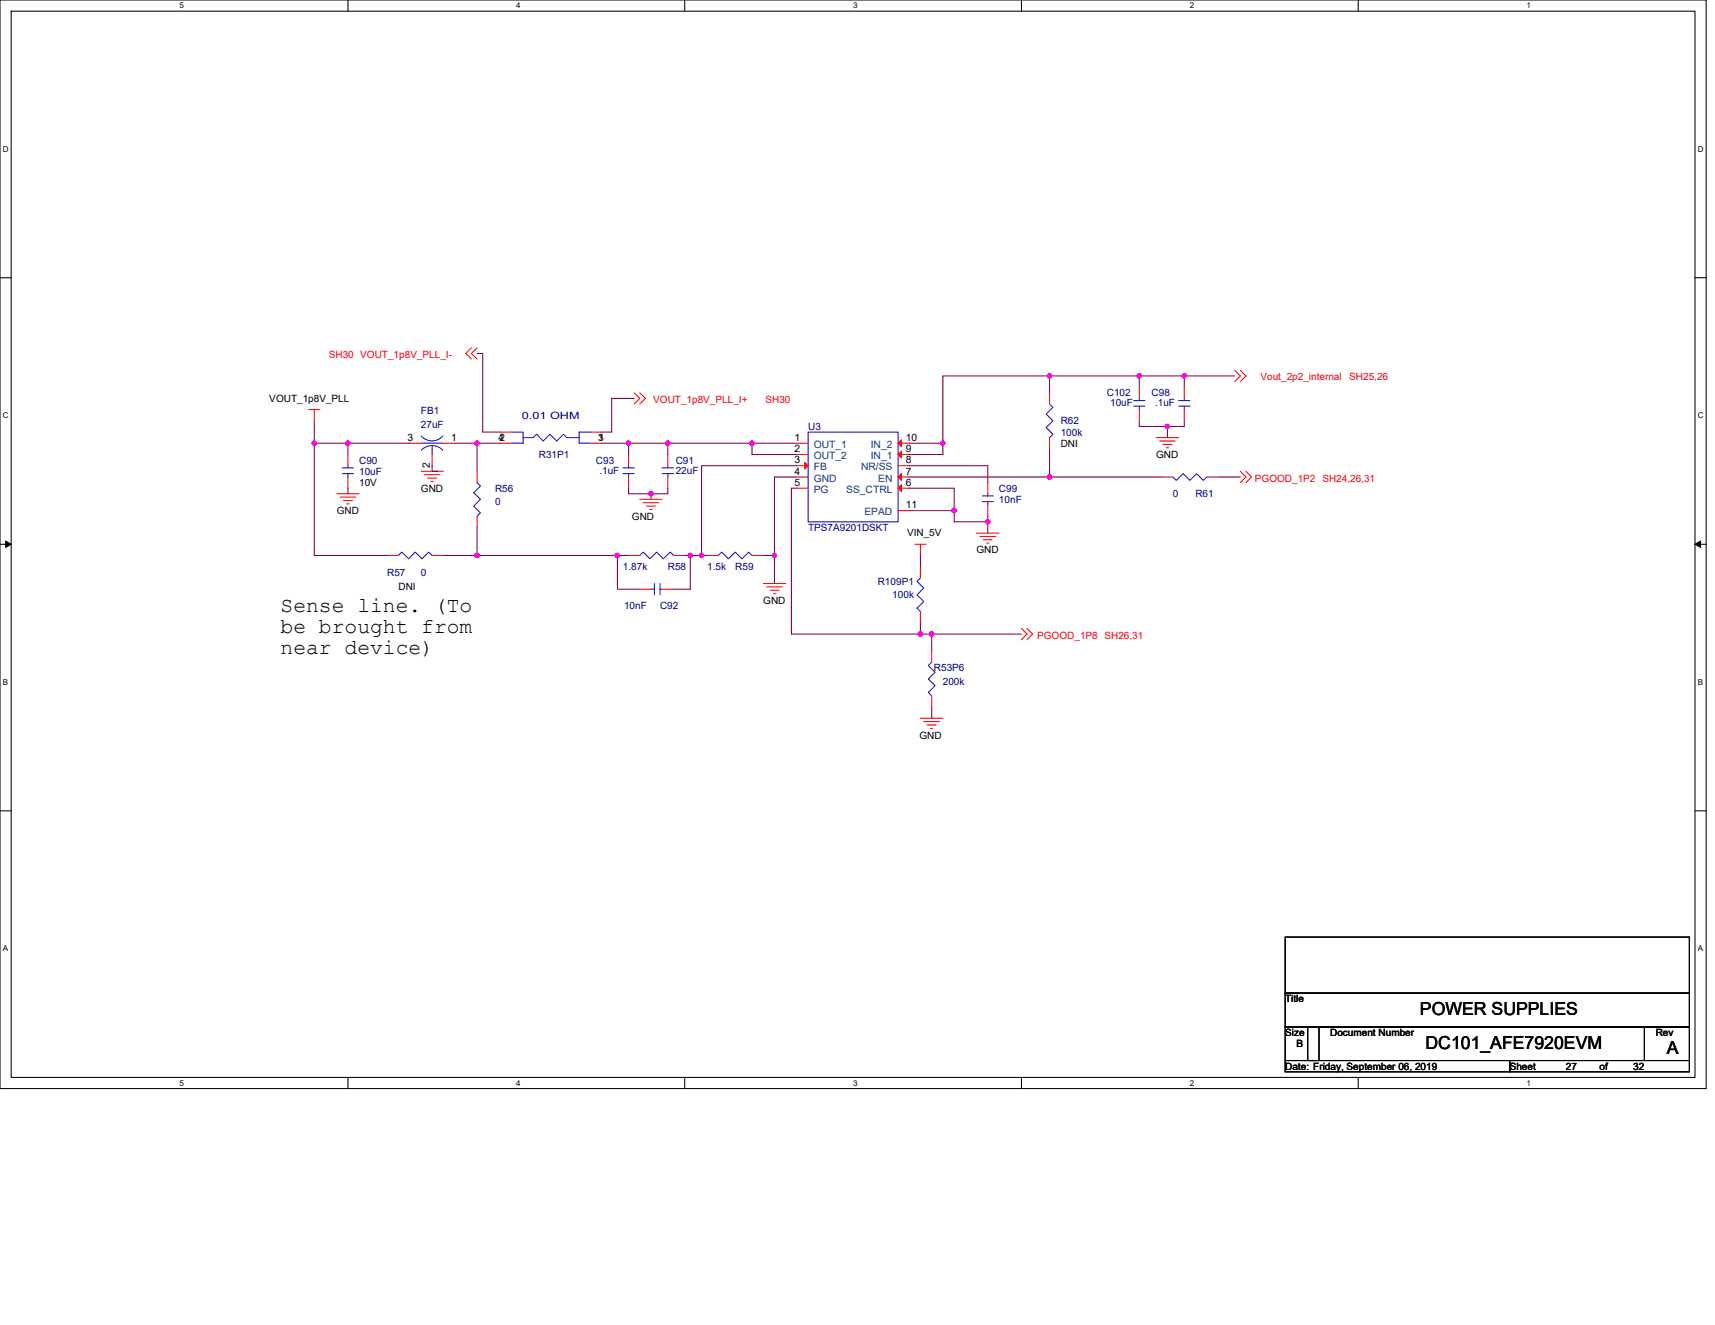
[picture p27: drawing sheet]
<svg xmlns="http://www.w3.org/2000/svg" width="279mm" height="216mm" viewBox="0 0 279 216" stroke-linecap="round" stroke-linejoin="round" font-family="sans-serif">
<defs><g id="words">
<g font-size="3.5">
<text x="45.7" y="99.7">Sense line. (To</text>
<text x="45.7" y="103.2">be brought from</text>
<text x="45.7" y="106.6">near device)</text>
</g>
<g font-size="2.9">
<text x="231.3" y="165.4">POWER SUPPLIES</text>
<text x="232.2" y="170.9">DC101_AFE7920EVM</text>
<text x="271.6" y="171.8">A</text>
</g>
<g font-size="1.7">
<text x="66.4" y="71.8">3</text>
<text x="73.5" y="71.8">1</text>
<text x="129.5" y="71.8">1</text>
<text x="147.6" y="71.8">10</text>
<text x="70" y="76.3" transform="rotate(-90 70 76.3)">2</text>
<text x="129.5" y="73.7">2</text>
<text x="129.5" y="75.5">3</text>
<text x="129.5" y="77.3">4</text>
<text x="147.6" y="75.5">8</text>
<text x="147.6" y="77.3">7</text>
<text x="147.6" y="73.7">9</text>
<text x="129.5" y="79.2">5</text>
<text x="147.6" y="79.2">6</text>
<text x="147.6" y="82.8">11</text>
</g>
<g font-size="1.7" fill="#004080">
<text x="132.6" y="73">OUT_1</text>
<text x="132.6" y="74.8">OUT_2</text>
<text x="132.6" y="76.6">FB</text>
<text x="140.3" y="76.6">NR/SS</text>
<text x="141.9" y="73">IN_2</text>
<text x="141.9" y="74.8">IN_1</text>
<text x="132.6" y="78.5">GND</text>
<text x="132.6" y="80.3">PG</text>
<text x="137.9" y="80.3">SS_CTRL</text>
<text x="140.8" y="83.9">EPAD</text>
<text x="143.1" y="78.5">EN</text>
</g>
<g font-size="1.6" fill="#f00">
<text x="53.6" y="58.4">SH30 VOUT_1p8V_PLL_I-</text>
<text x="106.4" y="65.7">VOUT_1p8V_PLL_I+</text>
<text x="124.7" y="65.7">SH30</text>
<text x="205.4" y="62">Vout_2p2_internal</text>
<text x="219.8" y="62">SH25,26</text>
<text x="204.4" y="78.5">PGOOD_1P2 SH24,26,31</text>
<text x="169" y="104.1">PGOOD_1P8 SH26,31</text>
</g>
<g font-size="1.6">
<text x="43.9" y="65.5">VOUT_1p8V_PLL</text>
<text x="81.2" y="71.9">4</text>
<text x="81.4" y="71.9">2</text>
<text x="97.5" y="71.9">1</text>
<text x="97.5" y="71.9">3</text>
<text x="172.8" y="72.8">DNI</text>
<text x="188.4" y="74.6">GND</text>
<text x="54.9" y="83.8">GND</text>
<text x="58.5" y="79.2">10V</text>
<text x="68.6" y="80.1">GND</text>
<text x="103" y="84.7">GND</text>
<text x="147.8" y="87.4">VIN_5V</text>
<text x="159.1" y="90.2">GND</text>
<text x="64.9" y="96.2">DNI</text>
<text x="124.4" y="98.4">GND</text>
<text x="149.8" y="120.4">GND</text>
<text x="209.4" y="163.3">Title</text>
<text x="209.4" y="168.8">Size</text>
<text x="211.2" y="170.6">B</text>
<text x="216.7" y="168.8">Document Number</text>
<text x="269.7" y="168.8">Rev</text>
<text x="209.4" y="174.3">Date: Friday, September 06, 2019</text>
<text x="246" y="174.3">Sheet</text>
<text x="255.1" y="174.3">27</text>
<text x="260.6" y="174.3">of</text>
<text x="266.1" y="174.3">32</text>
</g>
<g font-size="1.6" fill="#000080">
<text x="180.3" y="64.6">C102</text>
<text x="187.6" y="64.6">C98</text>
<text x="68.6" y="67.5">FB1</text>
<text x="68.6" y="69.7">27uF</text>
<text x="85" y="68.2">0.01 OHM</text>
<text x="131.7" y="70.1">U3</text>
<text x="172.8" y="69.1">R62</text>
<text x="172.8" y="71">100k</text>
<text x="180.9" y="66.2">10uF</text>
<text x="188.2" y="66.2">.1uF</text>
<text x="58.5" y="75.5">C90</text>
<text x="58.5" y="77.4">10uF</text>
<text x="87.8" y="74.6">R31P1</text>
<text x="97.1" y="75.5">C93</text>
<text x="97.6" y="77.2">.1uF</text>
<text x="110.1" y="75.5">C91</text>
<text x="110.1" y="77.2">22uF</text>
<text x="80.6" y="80.1">R56</text>
<text x="80.6" y="82.3">0</text>
<text x="162.8" y="80.1">C99</text>
<text x="162.8" y="81.9">10nF</text>
<text x="191.1" y="81">0</text>
<text x="194.8" y="81">R61</text>
<text x="131.7" y="86.5">TPS7A9201DSKT</text>
<text x="63.1" y="93.8">R57</text>
<text x="68.6" y="93.8">0</text>
<text x="101.5" y="92.9">1.87k</text>
<text x="108.8" y="92.9">R58</text>
<text x="115.2" y="92.9">1.5k</text>
<text x="119.8" y="92.9">R59</text>
<text x="143" y="95.3">R109P1</text>
<text x="101.7" y="99.3">10nF</text>
<text x="107.5" y="99.3">C92</text>
<text x="145.4" y="97.5">100k</text>
<text x="152.1" y="109.4">R53P6</text>
<text x="153.6" y="111.6">200k</text>
</g>
<g font-size="1.3">
<text x="29.3" y="1.4">5</text>
<text x="84.1" y="1.4">4</text>
<text x="139" y="1.4">3</text>
<text x="193.8" y="1.4">2</text>
<text x="248.7" y="1.4">1</text>
<text x=".5" y="24.7">D</text>
<text x="276.6" y="24.7">D</text>
<text x=".5" y="68.2">C</text>
<text x="276.6" y="68.2">C</text>
<text x=".5" y="111.6">B</text>
<text x="276.6" y="111.6">B</text>
<text x=".5" y="155">A</text>
<text x="276.6" y="155">A</text>
<text x="29.3" y="176.9">5</text>
<text x="84.1" y="176.9">4</text>
<text x="139" y="176.9">3</text>
<text x="193.8" y="176.9">2</text>
<text x="248.7" y="176.9">1</text>
</g>
</g></defs>
<path d="M0 0h278v177.4h-278zM1.8 1.8h274.3v173.8h-274.3z" fill="none" stroke="#000" stroke-width=".17"/>
<g fill="#fff">
<path d="M29.3 .2h.7v1.5h-.7z"/>
<path d="M29.3 175.7h.7v1.5h-.7z"/>
</g>
<path d="M56.7 0v1.8M56.7 175.6v1.8" fill="none" stroke="#000" stroke-width=".17"/>
<g fill="#fff">
<path d="M84.1 .2h.7v1.5h-.7z"/>
<path d="M84.1 175.7h.7v1.5h-.7z"/>
</g>
<path d="M111.5 0v1.8M111.5 175.6v1.8" fill="none" stroke="#000" stroke-width=".17"/>
<g fill="#fff">
<path d="M139 .2h.7v1.5h-.7z"/>
<path d="M139 175.7h.7v1.5h-.7z"/>
</g>
<path d="M166.4 0v1.8M166.4 175.6v1.8" fill="none" stroke="#000" stroke-width=".17"/>
<g fill="#fff">
<path d="M193.8 .2h.8v1.5h-.8z"/>
<path d="M193.8 175.7h.8v1.5h-.8z"/>
</g>
<path d="M221.3 0v1.8M221.3 175.6v1.8" fill="none" stroke="#000" stroke-width=".17"/>
<g fill="#fff">
<path d="M248.7 .2h.7v1.5h-.7z"/>
<path d="M248.7 175.7h.7v1.5h-.7z"/>
<path d="M.5 23.5h.9v1.5h-.9z"/>
<path d="M276.6 23.5h1v1.5h-1z"/>
<path d="M.5 67h.9v1.4h-.9z"/>
<path d="M276.6 67h1v1.4h-1z"/>
</g>
<path d="M0 45.3h1.8M276.1 45.3h1.9" fill="none" stroke="#000" stroke-width=".17"/>
<g fill="#fff">
<path d="M.5 110.4h.8v1.5h-.8z"/>
<path d="M276.6 110.4h.9v1.5h-.9z"/>
</g>
<path d="M0 88.7h1.8M276.1 88.7h1.9" fill="none" stroke="#000" stroke-width=".17"/>
<path d="M.9 88.2l.9 .5-.9 .5zM276.1 88.7l1-.5v1z" fill="#000" stroke="#000" stroke-width=".16"/>
<g fill="#fff">
<path d="M.5 153.8h.8v1.5h-.8z"/>
<path d="M276.6 153.8h.9v1.5h-.9z"/>
</g>
<path d="M0 132.1h1.8M276.1 132.1h1.9M209.4 152.7h65.8v9.1h-65.8zM209.4 161.8h65.8v5.5h-65.8zM209.4 167.3h5.5v5.5h-5.5zM209.4 172.8h36.6v1.8h-36.6zM213 167.3h54.9v5.5h-54.9zM246 172.8h29.2v1.8h-29.2zM267.9 167.3h7.3v5.5h-7.3z" fill="none" stroke="#000" stroke-width=".17"/>
<g fill="none" stroke="#f00" stroke-width=".17">
<path d="M76.8 56.7l-.9 .9 .9 .9M77.7 56.7l-.9 .9 .9 .9M50.3 66.7h1.8M51.2 66.7v1.9M56.7 74.1v1.8M56.7 77.7v1.8M66.7 72.2h1.9M68.6 76.8h3.6M69.1 77.3h2.6M69.7 77.9h1.4M70.2 78.4h.4M70.4 74.1v1.8"/>
<path d="M72.2 72.2h1.9M77.7 76.8v1.8M81.6 72.2h1.8M81.6 70.4h1.8M96.2 72.2h1.8M96.2 70.4h1.8M102.4 74.1v1.8M102.4 77.7v1.8M103.3 64l.9 .9-.9 .9M104.2 64l1 .9-1 .9M108.8 74.1v1.8M108.8 77.7v1.8"/>
<path d="M129.8 72.2h1.9M129.8 74.1h1.9M129.8 75.9h1.9M129.8 77.7h1.9M129.8 79.5h1.9M146.3 72.2h1.8M146.3 74.1h1.8M146.3 75.9h1.8M146.3 77.7h1.8M146.3 79.5h1.8M160.9 78.6v1.9M171 71.3v1.9"/>
<path d="M171 64v1.8M185.6 63.1v1.8M185.6 66.7v1.9M188.4 71.3h3.6M188.9 71.9h2.6M189.3 77.7h1.8M189.5 72.4h1.4M190 73h.4M192.9 63.1v1.8M192.9 66.7v1.9M196.6 77.7h1.8M201.2 60.3l.9 1-.9 .9"/>
<path d="M202.1 76.8l.9 .9-.9 .9M202.1 60.3l.9 1-.9 .9M203 76.8l.9 .9-.9 .9M54.9 80.5h3.6M55.4 81h2.6M55.9 81.6h1.5M56.5 82.1h.4M63.1 90.5h1.8M70.4 90.5h1.8M77.7 84.1v1.8M102.4 90.5h1.8M104.2 81.4h3.7"/>
<path d="M104.2 96h1.9M104.8 81.9h2.5M105.3 82.5h1.5M105.9 83h.3M107.9 96h1.8M109.7 90.5h1.8M115.2 90.5h1.8M122.5 90.5h1.9M124.4 95.1h3.6M124.9 95.6h2.6M125.5 96.2h1.4M126 96.7h.4"/>
<path d="M146.3 83.2h1.8M149 88.7h1.9M149.9 88.7v1.8M149.9 92.4v1.8M149.9 99.7v1.8M159.1 86.9h3.7M159.6 87.4h2.6M160.2 87.9h1.4M160.7 88.5h.4M160.9 82.3v1.8M149.9 117h3.7M150.5 117.6h2.6"/>
<path d="M151 118.1h1.5M151.6 118.7h.4M151.8 106.1v1.8M151.8 113.4v1.8M166.4 102.4l.9 .9-.9 .9M167.3 102.4l.9 .9-.9 .9"/>
</g>
<g fill="none" stroke="#00f" stroke-width=".17">
<path d="M55.8 76.2h1.8M55.8 77.2h1.8M56.7 75.9v.3M56.7 77.2v.5M68.6 72.2h3.6M68.6 73.4a2.41 2.41 0 0 1 3.6 0M70.4 72.6v1.5M72.1 71a2.32 2.32 0 0 1-3.5 .1M77.7 78.6l.6 .6-1.1 1.1 1.1 1.1-1.1 1.1 1.1 1.1-.6 .5M83.4 70.4h1.8v1.8h-1.8M85.2 71.3h1.7l.5-.5 1.1 1.1 1.1-1.1 1.1 1.1 1.1-1.1 .6 .5h2M96.2 70.4h-1.8v1.8h1.8"/>
<path d="M101.5 76.2h1.8M101.5 77.2h1.8M102.4 75.9v.3M102.4 77.2v.5M107.9 76.2h1.8M107.9 77.2h1.8M108.8 75.9v.3M108.8 77.2v.5M131.7 70.4h14.6v14.6h-14.6zM171 65.8l.5 .6-1.1 1.1 1.1 1.1-1.1 1.1 1.1 1.1-.5 .5M184.7 65.3h1.8M184.7 66.2h1.8"/>
<path d="M185.6 64.9v.4M185.6 66.2v.5M191.1 77.7l.5 .6 1.1-1.1 1.1 1.1 1.1-1.1 1.1 1.1 .6-.6M192 65.3h1.8M192 66.2h1.8M192.9 64.9v.4M192.9 66.2v.5M64.9 90.5l.6-.5 1.1 1.1 1-1.1 1.1 1.1 1.1-1.1 .6 .5M104.2 90.5l.6-.5 1.1 1.1 1.1-1.1 1.1 1.1 1.1-1.1 .5 .5M106.1 96h.5M106.6 95.1v1.8M107.5 96h.4"/>
<path d="M107.5 95.1v1.8M117 90.5l.6-.5 1.1 1.1 1.1-1.1 1.1 1.1 1.1-1.1 .5 .5M149.9 94.2l-.5 .5 1.1 1.1-1.1 1.1 1.1 1.1-1.1 1.1 .5 .6M160 80.8h1.8M160 81.7h1.8M160.9 80.5v.3M160.9 81.7v.6M151.8 107.9l-.6 .5 1.1 1.1-1.1 1.1 1.1 1.1-1.1 1.1 .6 .6"/>
</g>
<g fill="#f00" stroke="#f00" stroke-width=".17">
<path d="M131.1 75.3l.6 .6-.6 .5z"/>
<path d="M146.3 72.2l.6-.5v1.1z"/>
<path d="M146.3 74.1l.6-.6v1.1z"/>
<path d="M146.3 77.7l.6-.5v1.1z"/>
<path d="M146.3 79.5l.6-.5v1.1z"/>
</g>
<g fill="none" stroke="#800040" stroke-width=".17">
<path d="M77.7 57.6h.9v12.8h3M51.2 72.2h5.5M51.2 68.6v3.6M51.2 72.2v18.3h11.9M56.7 79.5v1M56.7 72.2v1.9M56.7 72.2h10M70.4 75.9v.9h.9M74.1 72.2h3.6M77.7 72.2v4.6M77.7 72.2h3.9M98 72.2h4.4"/>
<path d="M102.4 72.2h6.4M102.4 72.2v1.9M102.4 79.5v1h3.7M103.3 64.9h-3.6v5.5h-1.7M108.8 72.2v1.9M108.8 79.5v1h-2.7M108.8 72.2h13.7M122.5 72.2v1.9h7.3M122.5 72.2h7.3M129.8 77.7h-3.6v12.8M129.8 79.5h-.9v23.8h21M129.8 75.9h-15.5v14.6"/>
<path d="M148.1 72.2h5.5M148.1 79.5h7.3v3.7M148.1 75.9h12.8v2.7M148.1 77.7h22.9M153.6 72.2v1.9h-5.5M171 61.3h-17.4v10.9M171 61.3v2.7M171 61.3h14.6M171 73.2v4.5M171 77.7h18.3M185.6 61.3v1.8M185.6 68.6v.9h4.6"/>
<path d="M185.6 61.3h7.3M190.2 69.5v1.8M192.9 68.6v.9h-2.7M192.9 61.3v1.8M192.9 61.3h8.3M198.4 77.7h3.7M72.2 90.5h5.5M77.7 90.5h22.9M77.7 85.9v4.6M100.6 90.5v5.5h3.6M100.6 90.5h1.8M106.1 80.5v.9"/>
<path d="M111.5 90.5h1M112.5 90.5v5.5h-2.8M112.5 90.5h1.8M114.3 90.5h.9M124.4 90.5h1.8M126.2 90.5v4.6M148.1 83.2h7.3M149.9 90.5v1.9M155.4 83.2v1.8h5.5M160.9 84.1v.9M160.9 85v1.9M149.9 101.5v1.8"/>
<path d="M149.9 103.3h1.9M151.8 103.3h14.6M151.8 103.3v2.8M151.8 115.2v1.8"/>
</g>
<g fill="#f0f" stroke="#f0f" stroke-width=".17">
<circle cx="153.6" cy="72.2" r=".36"/>
<circle cx="108.8" cy="72.2" r=".36"/>
<circle cx="102.4" cy="72.2" r=".36"/>
<circle cx="122.5" cy="72.2" r=".36"/>
<circle cx="126.2" cy="90.5" r=".36"/>
<circle cx="155.4" cy="83.2" r=".36"/>
<circle cx="160.9" cy="85" r=".35"/>
<circle cx="112.4" cy="90.5" r=".36"/>
<circle cx="56.7" cy="72.2" r=".36"/>
<circle cx="77.7" cy="72.2" r=".36"/>
<circle cx="77.7" cy="90.5" r=".36"/>
<circle cx="100.6" cy="90.5" r=".36"/>
<circle cx="149.9" cy="103.3" r=".36"/>
<circle cx="185.6" cy="61.2" r=".35"/>
<circle cx="171" cy="61.2" r=".35"/>
<circle cx="192.9" cy="61.2" r=".35"/>
<circle cx="171" cy="77.7" r=".36"/>
<circle cx="106.1" cy="80.4" r=".35"/>
<circle cx="151.8" cy="103.3" r=".35"/>
<circle cx="190.2" cy="69.5" r=".35"/>
<circle cx="114.3" cy="90.5" r=".36"/>
<circle cx="51.2" cy="72.2" r=".36"/>
</g>
<use href="#words"/>
</svg>
